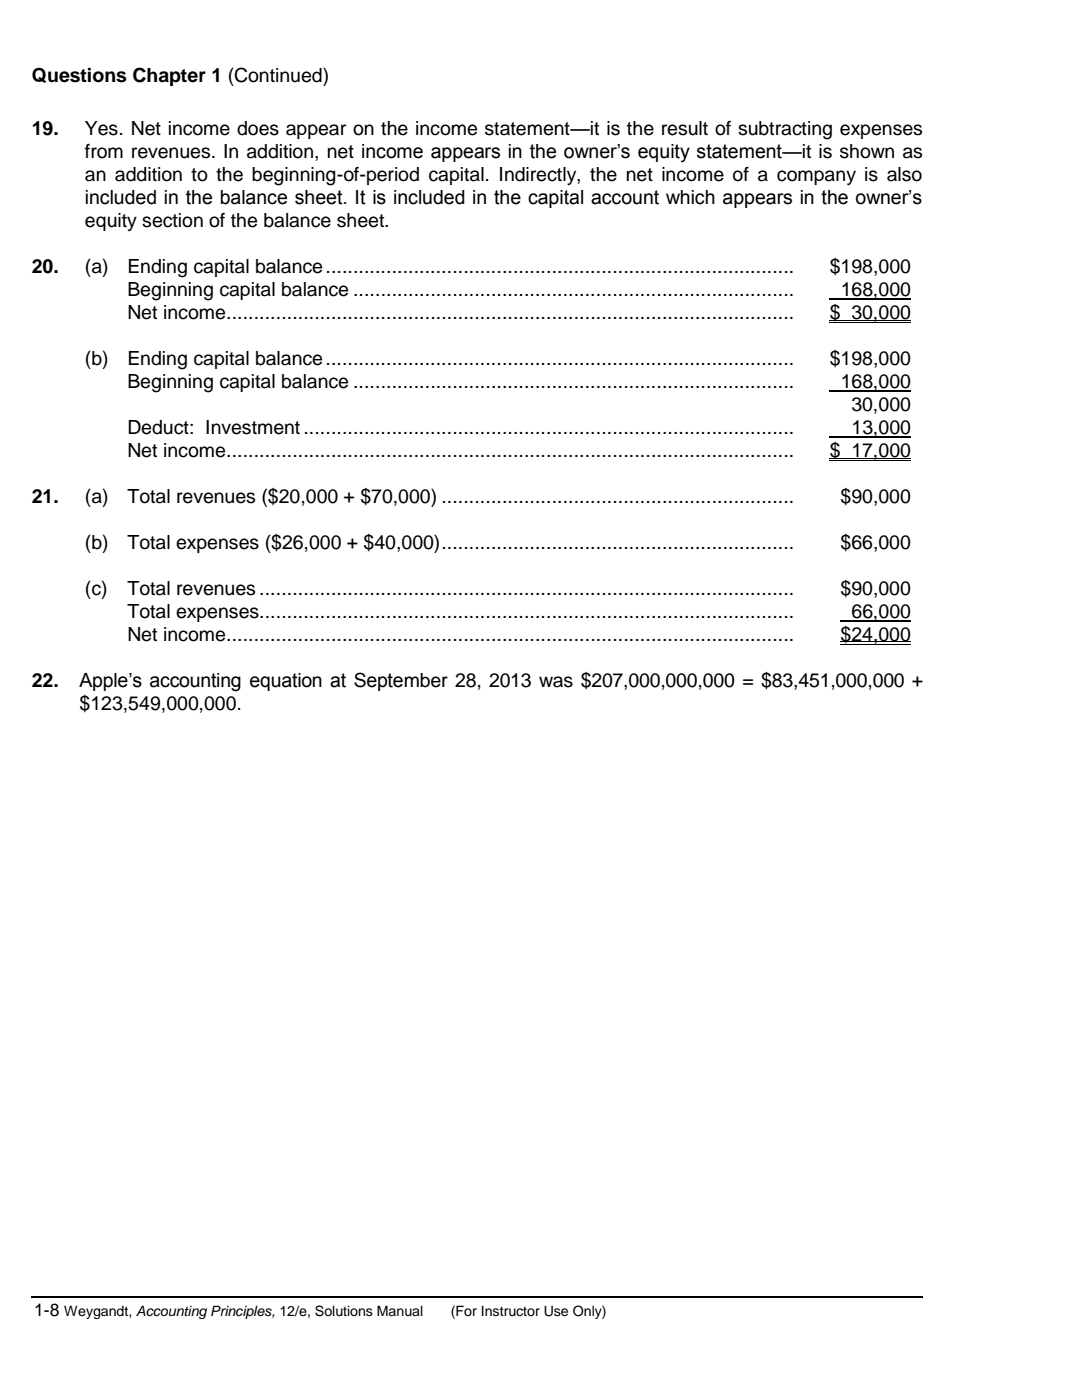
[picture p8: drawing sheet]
<svg xmlns="http://www.w3.org/2000/svg" width="216mm" height="279mm" viewBox="0 0 216 279" stroke-linecap="round" stroke-linejoin="round" font-family="sans-serif">
<defs><g id="words">
<g font-size="3.9">
<text x="6.3" y="16.4">Questions Chapter 1 (Continued)</text>
<text x="6.3" y="27">19.</text>
<text x="16.9" y="27">Yes. Net income does appear on the income statement—it is the result of subtracting expenses</text>
<text x="16.9" y="31.5">from revenues. In addition, net income appears in the owner’s equity statement—it is shown as</text>
<text x="16.9" y="36.2">an addition to the beginning-of-period capital. Indirectly, the net income of a company is also</text>
<text x="16.9" y="40.7">included in the balance sheet. It is included in the capital account which appears in the owner’s</text>
<text x="16.9" y="45.3">equity section of the balance sheet.</text>
<text x="6.3" y="54.5">20.</text>
<text x="16.9" y="54.5">(a)</text>
<text x="25.4" y="54.5">Ending capital balance.....................................................................................</text>
<text x="25.4" y="59.1">Beginning capital balance ................................................................................</text>
<text x="165.6" y="54.5">$198,000</text>
<text x="167.8" y="59.1">168,000</text>
<text x="25.4" y="63.7">Net income.......................................................................................................</text>
<text x="165.6" y="63.7">$ 30,000</text>
<text x="16.9" y="72.8">(b)</text>
<text x="25.4" y="72.8">Ending capital balance.....................................................................................</text>
<text x="25.4" y="77.4">Beginning capital balance ................................................................................</text>
<text x="165.6" y="72.8">$198,000</text>
<text x="167.8" y="77.4">168,000</text>
<text x="169.9" y="82">30,000</text>
<text x="25.4" y="86.6">Deduct: Investment.........................................................................................</text>
<text x="169.9" y="86.6">13,000</text>
<text x="25.4" y="91.2">Net income.......................................................................................................</text>
<text x="165.6" y="91.2">$ 17,000</text>
<text x="6.3" y="100.3">21.</text>
<text x="16.9" y="100.3">(a)</text>
<text x="25.4" y="100.3">Total revenues ($20,000 + $70,000) ................................................................</text>
<text x="167.7" y="100.3">$90,000</text>
<text x="16.9" y="109.5">(b)</text>
<text x="25.4" y="109.5">Total expenses ($26,000 + $40,000)................................................................</text>
<text x="167.7" y="109.5">$66,000</text>
<text x="16.9" y="118.7">(c)</text>
<text x="25.4" y="118.7">Total revenues.................................................................................................</text>
<text x="167.7" y="118.7">$90,000</text>
<text x="25.4" y="123.3">Total expenses.................................................................................................</text>
<text x="169.9" y="123.3">66,000</text>
<text x="25.4" y="127.9">Net income.......................................................................................................</text>
<text x="167.7" y="127.9">$24,000</text>
<text x="6.3" y="137.1">22.</text>
<text x="15.9" y="137.1">Apple’s accounting equation at September 28, 2013 was $207,000,000,000 = $83,451,000,000 +</text>
<text x="15.9" y="141.6">$123,549,000,000.</text>
</g>
<text font-size="3.5" x="6.8" y="262.6">1-8</text>
<g font-size="2.8">
<text x="12.8" y="262.6">Weygandt, Accounting Principles, 12/e, Solutions Manual</text>
<text x="90" y="262.6">(For Instructor Use Only)</text>
</g>
</g></defs>
<path d="M6.3 258.9h177.9" fill="none" stroke="#000" stroke-width=".25"/>
<path d="M165.6 59.6h16.1M165.6 78h16.1M165.6 87.2h16.1M167.7 123.9h14" fill="none" stroke="#000" stroke-width=".3"/>
<path d="M165.6 63.9h16.1M165.6 64.4h16.1M165.6 91.5h16.1M165.6 92h16.1M167.7 128.1h14M167.7 128.6h14" fill="none" stroke="#000" stroke-width=".2"/>
<use href="#words"/>
</svg>
